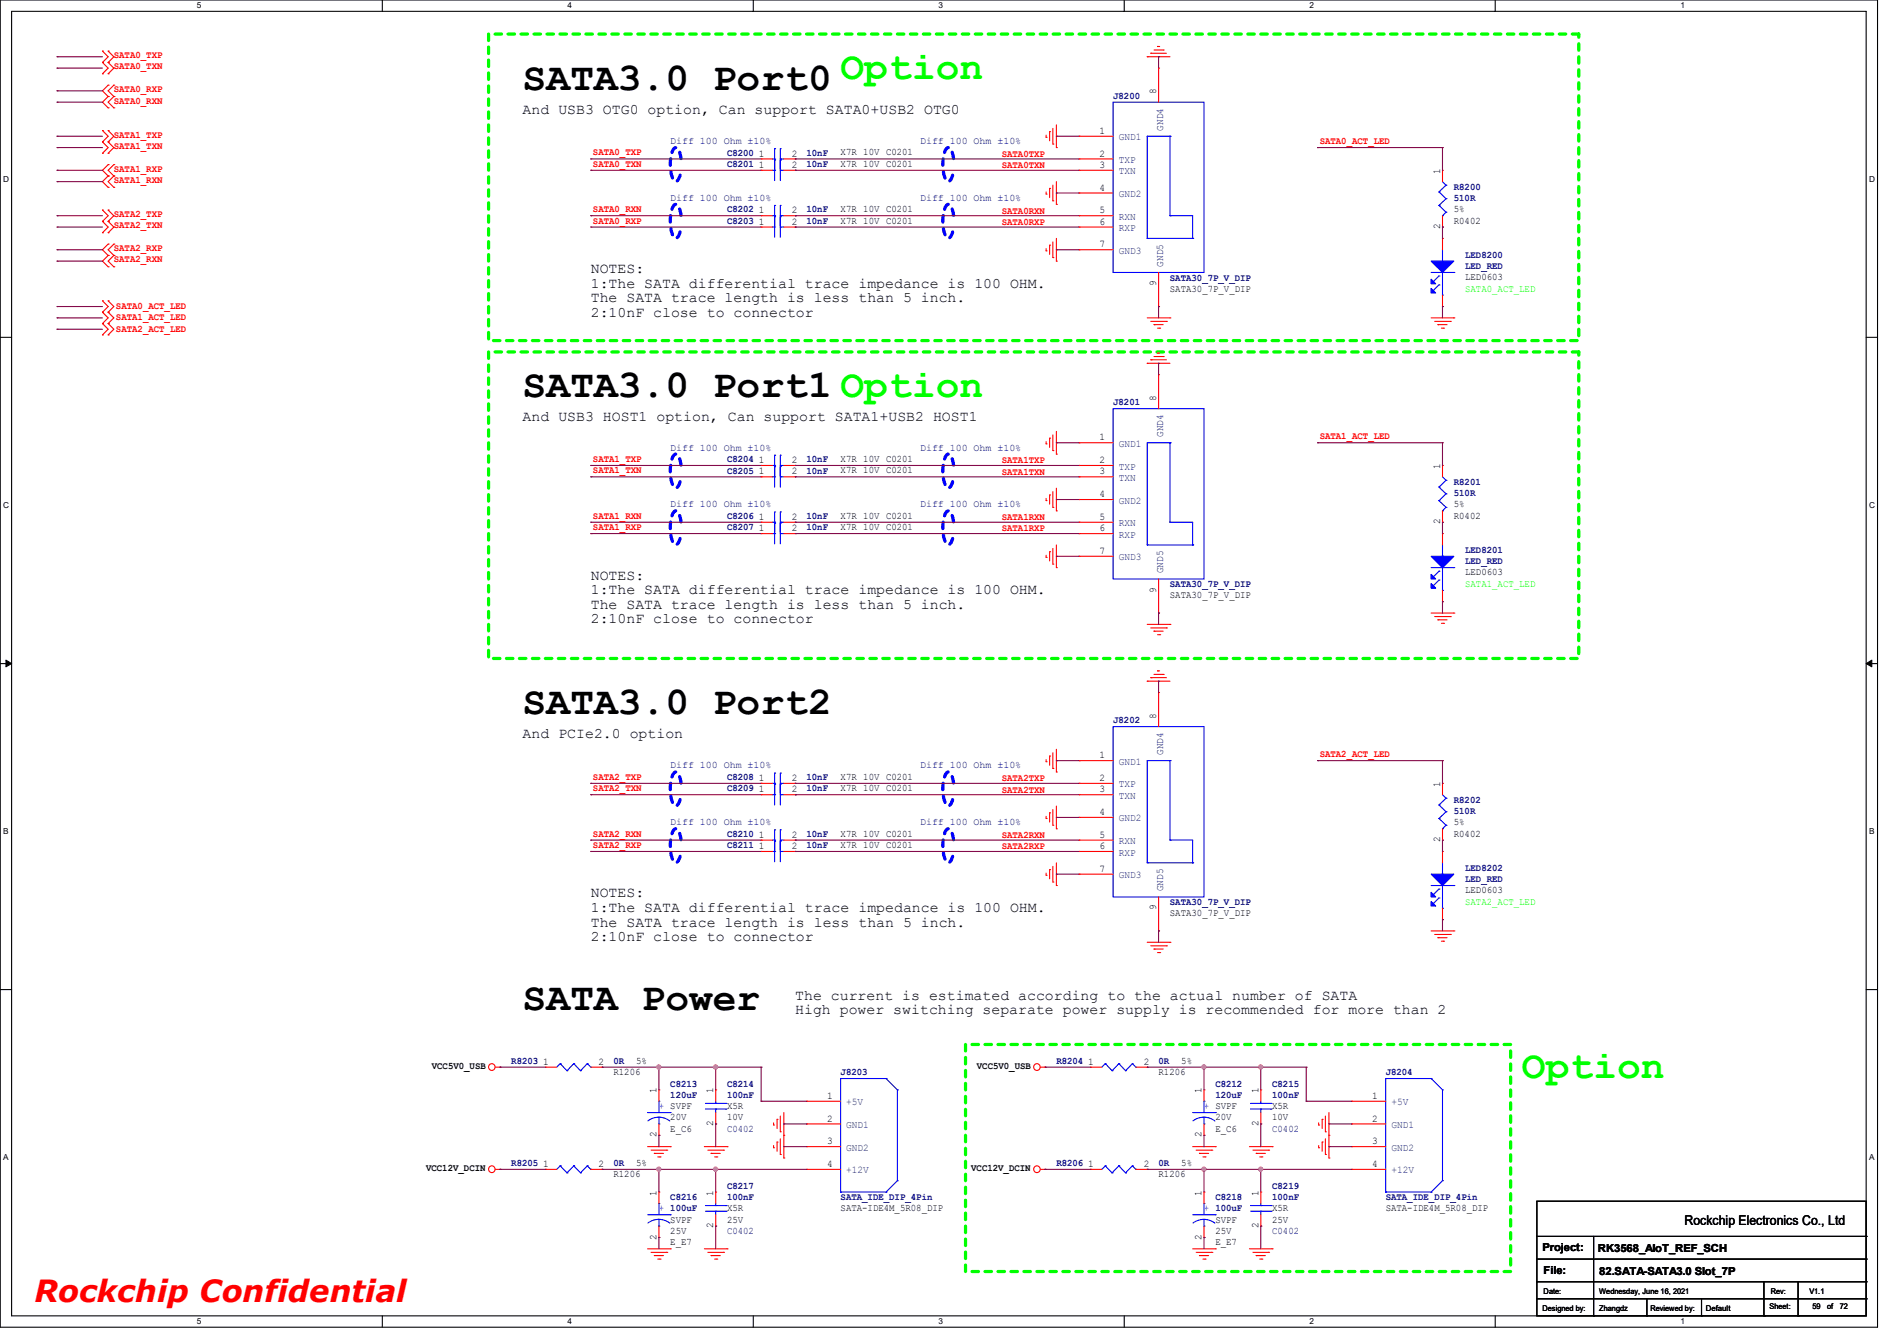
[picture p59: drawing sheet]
<svg xmlns="http://www.w3.org/2000/svg" width="297mm" height="210mm" viewBox="0 0 297 210" stroke-linecap="round" stroke-linejoin="round" font-family="sans-serif">
<defs><g id="words">
<g font-size="6.2">
<text x="81.8" y="14.1">SATA3.0 Port0</text>
<text x="81.8" y="62.1">SATA3.0 Port1 Option</text>
<text x="81.8" y="111.9">SATA3.0 Port2</text>
<text x="81.8" y="158.1">SATA Power</text>
</g>
<g font-size="6.2" fill="#0f0">
<text x="131.6" y="12.3">Option</text>
<text x="238.3" y="168.8">Option</text>
</g>
<text font-size="4.8" fill="#f00" x="5.4" y="204">Rockchip Confidential</text>
<g font-size="2.3">
<text x="81.8" y="17.9">And USB3 OTG0 option, Can support SATA0+USB2 OTG0</text>
<text x="92.5" y="42.8">NOTES:</text>
<text x="92.5" y="45">1:The SATA differential trace impedance is 100 OHM.</text>
<text x="92.5" y="47.3">The SATA trace length is less than 5 inch.</text>
<text x="92.5" y="49.6">2:10nF close to connector</text>
<text x="81.8" y="65.9">And USB3 HOST1 option, Can support SATA1+USB2 HOST1</text>
<text x="92.5" y="90.8">NOTES:</text>
<text x="92.5" y="93">1:The SATA differential trace impedance is 100 OHM.</text>
<text x="92.5" y="95.3">The SATA trace length is less than 5 inch.</text>
<text x="92.5" y="97.6">2:10nF close to connector</text>
<text x="81.8" y="115.7">And PCIe2.0 option</text>
<text x="92.5" y="140.5">NOTES:</text>
<text x="92.5" y="142.8">1:The SATA differential trace impedance is 100 OHM.</text>
<text x="92.5" y="145.1">The SATA trace length is less than 5 inch.</text>
<text x="92.5" y="147.4">2:10nF close to connector</text>
<text x="124.5" y="156.5">The current is estimated according to the actual number of SATA</text>
<text x="124.5" y="158.8">High power switching separate power supply is recommended for more than 2</text>
</g>
<text font-size="2.1" x="263.7" y="191.9">Rockchip Electronics Co., Ltd</text>
<g font-size="1.7">
<text x="241.5" y="196">Project:</text>
<text x="250.2" y="196.1">RK3568_AIoT_REF_SCH</text>
<text x="241.7" y="199.5">File:</text>
<text x="250.4" y="199.7">82.SATA-SATA3.0 Slot_7P</text>
</g>
<g font-size="1.6" fill="#f00">
<text x="17.8" y="9.1">SATA0_TXP</text>
<text x="17.8" y="10.9">SATA0_TXN</text>
<text x="17.8" y="14.4">SATA0_RXP</text>
<text x="17.8" y="16.2">SATA0_RXN</text>
<text x="17.8" y="21.5">SATA1_TXP</text>
<text x="17.8" y="23.3">SATA1_TXN</text>
<text x="206.6" y="22.6">SATA0_ACT_LED</text>
<text x="17.8" y="26.9">SATA1_RXP</text>
<text x="17.8" y="28.7">SATA1_RXN</text>
<text x="92.8" y="24.3">SATA0_TXP</text>
<text x="92.8" y="26.1">SATA0_TXN</text>
<text x="156.8" y="24.6">SATA0TXP</text>
<text x="156.8" y="26.3">SATA0TXN</text>
<text x="17.8" y="34">SATA2_TXP</text>
<text x="17.8" y="35.8">SATA2_TXN</text>
<text x="92.8" y="33.2">SATA0_RXN</text>
<text x="92.8" y="35">SATA0_RXP</text>
<text x="156.8" y="33.4">SATA0RXN</text>
<text x="156.8" y="35.2">SATA0RXP</text>
<text x="17.8" y="39.3">SATA2_RXP</text>
<text x="17.8" y="41.1">SATA2_RXN</text>
<text x="18.2" y="51.9">SATA2_ACT_LED</text>
<text x="18.2" y="50.2">SATA1_ACT_LED</text>
<text x="18.2" y="48.4">SATA0_ACT_LED</text>
<text x="206.6" y="68.8">SATA1_ACT_LED</text>
<text x="92.8" y="72.3">SATA1_TXP</text>
<text x="92.8" y="74.1">SATA1_TXN</text>
<text x="156.8" y="72.6">SATA1TXP</text>
<text x="156.8" y="74.3">SATA1TXN</text>
<text x="92.8" y="81.2">SATA1_RXN</text>
<text x="92.8" y="83">SATA1_RXP</text>
<text x="156.8" y="81.4">SATA1RXN</text>
<text x="156.8" y="83.2">SATA1RXP</text>
<text x="206.6" y="118.6">SATA2_ACT_LED</text>
<text x="92.8" y="122.1">SATA2_TXP</text>
<text x="92.8" y="123.9">SATA2_TXN</text>
<text x="156.8" y="122.3">SATA2TXP</text>
<text x="156.8" y="124.1">SATA2TXN</text>
<text x="92.8" y="131">SATA2_RXN</text>
<text x="156.8" y="131.2">SATA2RXN</text>
<text x="92.8" y="132.8">SATA2_RXP</text>
<text x="156.8" y="133">SATA2RXP</text>
</g>
<g font-size="1.6" fill="#000080">
<text x="174.3" y="15.5">J8200</text>
<text x="104.9" y="22.6">Diff 100 Ohm ±10%</text>
<text x="144.1" y="22.6">Diff 100 Ohm ±10%</text>
<text x="113.8" y="24.4">C8200</text>
<text x="113.8" y="26.2">C8201</text>
<text x="126.3" y="24.4">10nF</text>
<text x="126.3" y="26.2">10nF</text>
<text x="227.6" y="29.7">R8200</text>
<text x="104.9" y="31.5">Diff 100 Ohm ±10%</text>
<text x="113.8" y="33.3">C8202</text>
<text x="113.8" y="35.1">C8203</text>
<text x="126.3" y="33.3">10nF</text>
<text x="126.3" y="35.1">10nF</text>
<text x="144.1" y="31.5">Diff 100 Ohm ±10%</text>
<text x="227.6" y="31.5">510R</text>
<text x="229.4" y="40.4">LED8200</text>
<text x="183.2" y="43.9">SATA30_7P_V_DIP</text>
<text x="229.4" y="42.2">LED_RED</text>
<text x="174.3" y="63.5">J8201</text>
<text x="104.9" y="70.6">Diff 100 Ohm ±10%</text>
<text x="144.1" y="70.6">Diff 100 Ohm ±10%</text>
<text x="113.8" y="72.4">C8204</text>
<text x="113.8" y="74.2">C8205</text>
<text x="126.3" y="72.4">10nF</text>
<text x="126.3" y="74.2">10nF</text>
<text x="227.6" y="75.9">R8201</text>
<text x="227.6" y="77.7">510R</text>
<text x="104.9" y="79.5">Diff 100 Ohm ±10%</text>
<text x="113.8" y="81.3">C8206</text>
<text x="113.8" y="83.1">C8207</text>
<text x="126.3" y="81.3">10nF</text>
<text x="126.3" y="83.1">10nF</text>
<text x="144.1" y="79.5">Diff 100 Ohm ±10%</text>
<text x="229.4" y="86.6">LED8201</text>
<text x="229.4" y="88.4">LED_RED</text>
<text x="183.2" y="91.9">SATA30_7P_V_DIP</text>
<text x="174.3" y="113.3">J8202</text>
<text x="104.9" y="120.4">Diff 100 Ohm ±10%</text>
<text x="113.8" y="122.2">C8208</text>
<text x="113.8" y="123.9">C8209</text>
<text x="126.3" y="122.2">10nF</text>
<text x="126.3" y="123.9">10nF</text>
<text x="144.1" y="120.4">Diff 100 Ohm ±10%</text>
<text x="227.6" y="125.7">R8202</text>
<text x="104.9" y="129.2">Diff 100 Ohm ±10%</text>
<text x="113.8" y="131.1">C8210</text>
<text x="126.3" y="131.1">10nF</text>
<text x="144.1" y="129.2">Diff 100 Ohm ±10%</text>
<text x="227.6" y="127.5">510R</text>
<text x="113.8" y="132.8">C8211</text>
<text x="126.3" y="132.8">10nF</text>
<text x="229.4" y="136.4">LED8202</text>
<text x="183.2" y="141.7">SATA30_7P_V_DIP</text>
<text x="229.4" y="138.2">LED_RED</text>
<text x="80.1" y="166.6">R8203</text>
<text x="96" y="166.6">0R</text>
<text x="165.4" y="166.6">R8204</text>
<text x="181.4" y="166.6">0R</text>
<text x="104.9" y="170.2">C8213</text>
<text x="104.9" y="172">120uF</text>
<text x="113.8" y="170.2">C8214</text>
<text x="113.8" y="172">100nF</text>
<text x="131.6" y="168.4">J8203</text>
<text x="190.3" y="170.2">C8212</text>
<text x="190.3" y="172">120uF</text>
<text x="199.2" y="170.2">C8215</text>
<text x="199.2" y="172">100nF</text>
<text x="217" y="168.4">J8204</text>
<text x="113.8" y="177.2">C0402</text>
<text x="199.2" y="177.2">C0402</text>
<text x="80.1" y="182.6">R8205</text>
<text x="96" y="182.6">0R</text>
<text x="165.4" y="182.6">R8206</text>
<text x="181.4" y="182.6">0R</text>
<text x="104.9" y="188">C8216</text>
<text x="113.8" y="186.2">C8217</text>
<text x="113.8" y="188">100nF</text>
<text x="131.6" y="188">SATA_IDE_DIP_4Pin</text>
<text x="190.3" y="188">C8218</text>
<text x="199.2" y="186.2">C8219</text>
<text x="199.2" y="188">100nF</text>
<text x="217" y="188">SATA_IDE_DIP_4Pin</text>
<text x="113.8" y="193.2">C0402</text>
<text x="199.2" y="193.2">C0402</text>
</g>
<g font-size="1.6">
<text x="181" y="14.8" transform="rotate(-90 181 14.8)">8</text>
<text x="172.2" y="21">1</text>
<text x="118.8" y="24.5">1</text>
<text x="118.8" y="26.3">1</text>
<text x="124" y="24.5">2</text>
<text x="124" y="26.3">2</text>
<text x="131.6" y="24.3">X7R 10V C0201</text>
<text x="131.6" y="26.1">X7R 10V C0201</text>
<text x="172.2" y="24.5">2</text>
<text x="172.2" y="26.3">3</text>
<text x="172.2" y="29.8">4</text>
<text x="225.5" y="27.2" transform="rotate(-90 225.5 27.2)">1</text>
<text x="118.8" y="33.4">1</text>
<text x="118.8" y="35.2">1</text>
<text x="124" y="33.4">2</text>
<text x="124" y="35.2">2</text>
<text x="131.6" y="33.2">X7R 10V C0201</text>
<text x="131.6" y="35">X7R 10V C0201</text>
<text x="172.2" y="33.4">5</text>
<text x="172.2" y="35.2">6</text>
<text x="225.5" y="35.9" transform="rotate(-90 225.5 35.9)">2</text>
<text x="227.6" y="35">R0402</text>
<text x="227.6" y="33.2">5%</text>
<text x="172.2" y="38.7">7</text>
<text x="181" y="44.8" transform="rotate(-90 181 44.8)">9</text>
<text x="183.2" y="45.7">SATA30_7P_V_DIP</text>
<text x="229.4" y="43.9">LED0603</text>
<text x="181" y="62.8" transform="rotate(-90 181 62.8)">8</text>
<text x="172.2" y="69">1</text>
<text x="118.8" y="72.5">1</text>
<text x="118.8" y="74.3">1</text>
<text x="124" y="72.5">2</text>
<text x="124" y="74.3">2</text>
<text x="131.6" y="72.3">X7R 10V C0201</text>
<text x="131.6" y="74.1">X7R 10V C0201</text>
<text x="172.2" y="72.5">2</text>
<text x="172.2" y="74.3">3</text>
<text x="172.2" y="77.9">4</text>
<text x="225.5" y="73.4" transform="rotate(-90 225.5 73.4)">1</text>
<text x="118.8" y="81.4">1</text>
<text x="118.8" y="83.2">1</text>
<text x="124" y="81.4">2</text>
<text x="124" y="83.2">2</text>
<text x="131.6" y="81.2">X7R 10V C0201</text>
<text x="131.6" y="83">X7R 10V C0201</text>
<text x="172.2" y="81.4">5</text>
<text x="172.2" y="83.2">6</text>
<text x="225.5" y="82.1" transform="rotate(-90 225.5 82.1)">2</text>
<text x="227.6" y="81.2">R0402</text>
<text x="227.6" y="79.5">5%</text>
<text x="172.2" y="86.7">7</text>
<text x="181" y="92.8" transform="rotate(-90 181 92.8)">9</text>
<text x="183.2" y="93.7">SATA30_7P_V_DIP</text>
<text x="229.4" y="90.1">LED0603</text>
<text x="181" y="112.6" transform="rotate(-90 181 112.6)">8</text>
<text x="172.2" y="118.7">1</text>
<text x="118.8" y="122.3">1</text>
<text x="118.8" y="124.1">1</text>
<text x="124" y="122.3">2</text>
<text x="124" y="124.1">2</text>
<text x="131.6" y="122.1">X7R 10V C0201</text>
<text x="131.6" y="123.9">X7R 10V C0201</text>
<text x="172.2" y="122.3">2</text>
<text x="172.2" y="124.1">3</text>
<text x="225.5" y="123.2" transform="rotate(-90 225.5 123.2)">1</text>
<text x="118.8" y="131.2">1</text>
<text x="124" y="131.2">2</text>
<text x="131.6" y="131">X7R 10V C0201</text>
<text x="172.2" y="127.6">4</text>
<text x="172.2" y="131.2">5</text>
<text x="225.5" y="131.9" transform="rotate(-90 225.5 131.9)">2</text>
<text x="227.6" y="131">R0402</text>
<text x="227.6" y="129.2">5%</text>
<text x="118.8" y="133">1</text>
<text x="124" y="133">2</text>
<text x="131.6" y="132.8">X7R 10V C0201</text>
<text x="172.2" y="133">6</text>
<text x="172.2" y="136.5">7</text>
<text x="181" y="142.6" transform="rotate(-90 181 142.6)">9</text>
<text x="183.2" y="143.5">SATA30_7P_V_DIP</text>
<text x="229.4" y="139.9">LED0603</text>
<text x="67.6" y="167.3">VCC5V0_USB</text>
<text x="85" y="166.8">1</text>
<text x="93.7" y="166.8">2</text>
<text x="99.6" y="166.6">5%</text>
<text x="152.9" y="167.3">VCC5V0_USB</text>
<text x="170.4" y="166.8">1</text>
<text x="179.1" y="166.8">2</text>
<text x="184.9" y="166.6">5%</text>
<text x="96.1" y="168.4">R1206</text>
<text x="102.8" y="171.2" transform="rotate(-90 102.8 171.2)">1</text>
<text x="111.7" y="171.2" transform="rotate(-90 111.7 171.2)">1</text>
<text x="113.8" y="173.7">X5R</text>
<text x="129.5" y="172.1">1</text>
<text x="181.4" y="168.4">R1206</text>
<text x="188.1" y="171.2" transform="rotate(-90 188.1 171.2)">1</text>
<text x="197" y="171.2" transform="rotate(-90 197 171.2)">1</text>
<text x="199.2" y="173.7">X5R</text>
<text x="214.8" y="172.1">1</text>
<text x="102.8" y="178.1" transform="rotate(-90 102.8 178.1)">2</text>
<text x="104.9" y="177.2">E_C6</text>
<text x="104.9" y="175.5">20V</text>
<text x="111.7" y="176.4" transform="rotate(-90 111.7 176.4)">2</text>
<text x="113.8" y="175.5">10V</text>
<text x="129.5" y="175.6">2</text>
<text x="129.5" y="179.2">3</text>
<text x="188.1" y="178.1" transform="rotate(-90 188.1 178.1)">2</text>
<text x="190.3" y="177.2">E_C6</text>
<text x="190.3" y="175.5">20V</text>
<text x="197" y="176.4" transform="rotate(-90 197 176.4)">2</text>
<text x="199.2" y="175.5">10V</text>
<text x="214.8" y="175.6">2</text>
<text x="214.8" y="179.2">3</text>
<text x="66.7" y="183.3">VCC12V_DCIN</text>
<text x="85" y="182.8">1</text>
<text x="93.7" y="182.8">2</text>
<text x="96.1" y="184.4">R1206</text>
<text x="99.6" y="182.6">5%</text>
<text x="129.5" y="182.8">4</text>
<text x="152.1" y="183.3">VCC12V_DCIN</text>
<text x="170.4" y="182.8">1</text>
<text x="179.1" y="182.8">2</text>
<text x="181.4" y="184.4">R1206</text>
<text x="184.9" y="182.6">5%</text>
<text x="214.8" y="182.8">4</text>
<text x="102.8" y="187.2" transform="rotate(-90 102.8 187.2)">1</text>
<text x="104.9" y="191.5">SVPF</text>
<text x="111.7" y="187.2" transform="rotate(-90 111.7 187.2)">1</text>
<text x="113.8" y="189.7">X5R</text>
<text x="113.8" y="191.5">25V</text>
<text x="131.6" y="189.7">SATA-IDE4M_5R08_DIP</text>
<text x="188.1" y="187.2" transform="rotate(-90 188.1 187.2)">1</text>
<text x="190.3" y="191.5">SVPF</text>
<text x="197" y="187.2" transform="rotate(-90 197 187.2)">1</text>
<text x="199.2" y="189.7">X5R</text>
<text x="199.2" y="191.5">25V</text>
<text x="217" y="189.7">SATA-IDE4M_5R08_DIP</text>
<text x="102.8" y="194.1" transform="rotate(-90 102.8 194.1)">2</text>
<text x="104.9" y="195">E_E7</text>
<text x="104.9" y="193.2">25V</text>
<text x="111.7" y="192.4" transform="rotate(-90 111.7 192.4)">2</text>
<text x="188.1" y="194.1" transform="rotate(-90 188.1 194.1)">2</text>
<text x="190.3" y="195">E_E7</text>
<text x="190.3" y="193.2">25V</text>
<text x="197" y="192.4" transform="rotate(-90 197 192.4)">2</text>
</g>
<g font-size="1.6" fill="#004080">
<text x="175.2" y="22">GND1</text>
<text x="182.1" y="20.4" transform="rotate(-90 182.1 20.4)">GND4</text>
<text x="175.2" y="25.5">TXP</text>
<text x="175.2" y="27.3">TXN</text>
<text x="175.2" y="30.9">GND2</text>
<text x="175.2" y="34.4">RXN</text>
<text x="175.2" y="36.2">RXP</text>
<text x="175.2" y="39.8">GND3</text>
<text x="182.1" y="41.8" transform="rotate(-90 182.1 41.8)">GND5</text>
<text x="175.2" y="70">GND1</text>
<text x="182.1" y="68.5" transform="rotate(-90 182.1 68.5)">GND4</text>
<text x="175.2" y="73.5">TXP</text>
<text x="175.2" y="75.3">TXN</text>
<text x="175.2" y="78.9">GND2</text>
<text x="175.2" y="82.4">RXN</text>
<text x="175.2" y="84.2">RXP</text>
<text x="175.2" y="87.8">GND3</text>
<text x="182.1" y="89.8" transform="rotate(-90 182.1 89.8)">GND5</text>
<text x="175.2" y="119.8">GND1</text>
<text x="182.1" y="118.2" transform="rotate(-90 182.1 118.2)">GND4</text>
<text x="175.2" y="123.3">TXP</text>
<text x="175.2" y="125.1">TXN</text>
<text x="175.2" y="128.7">GND2</text>
<text x="175.2" y="132.2">RXN</text>
<text x="175.2" y="134">RXP</text>
<text x="175.2" y="137.5">GND3</text>
<text x="182.1" y="139.6" transform="rotate(-90 182.1 139.6)">GND5</text>
<text x="132.5" y="173.1">+5V</text>
<text x="217.8" y="173.1">+5V</text>
<text x="132.5" y="176.7">GND1</text>
<text x="217.8" y="176.7">GND1</text>
<text x="132.5" y="180.2">GND2</text>
<text x="132.5" y="183.8">+12V</text>
<text x="217.8" y="180.2">GND2</text>
<text x="217.8" y="183.8">+12V</text>
</g>
<g font-size="1.6" fill="#0f0">
<text x="229.4" y="45.7">SATA0_ACT_LED</text>
<text x="229.4" y="91.9">SATA1_ACT_LED</text>
<text x="229.4" y="141.7">SATA2_ACT_LED</text>
</g>
<g font-size="1.6" fill="#00f">
<text x="103.2" y="173.7">+ SVPF</text>
<text x="188.5" y="173.7">+ SVPF</text>
<text x="103.2" y="189.7">+ 100uF</text>
<text x="188.5" y="189.7">+ 100uF</text>
</g>
<g font-size="1.3">
<text x="30.8" y="1.3">5</text>
<text x="88.9" y="1.3">4</text>
<text x="146.9" y="1.3">3</text>
<text x="205" y="1.3">2</text>
<text x="263.1" y="1.3">1</text>
<text x=".5" y="28.4">D</text>
<text x="292.7" y="28.4">D</text>
<text x=".5" y="79.5">C</text>
<text x="292.7" y="79.5">C</text>
<text x=".5" y="130.6">B</text>
<text x="292.7" y="130.6">B</text>
<text x=".5" y="181.7">A</text>
<text x="292.7" y="181.7">A</text>
<text x="30.8" y="207.4">5</text>
<text x="88.9" y="207.4">4</text>
<text x="146.9" y="207.4">3</text>
<text x="205" y="207.4">2</text>
<text x="263.1" y="207.4">1</text>
</g>
<g font-size="1.2">
<text x="241.7" y="202.6">Date:</text>
<text x="250.4" y="202.6">Wednesday, June 16, 2021</text>
<text x="277.2" y="202.6">Rev:</text>
<text x="283.3" y="202.6">V1.1</text>
<text x="241.5" y="205.3">Designed by:</text>
<text x="250.4" y="205.3">Zhangdz</text>
<text x="258.4" y="205.3">Reviewed by:</text>
<text x="267.1" y="205.3">Default</text>
<text x="277.1" y="205.1">Sheet:</text>
<text x="283.8" y="205.1">59</text>
<text x="286.1" y="205.1">of</text>
<text x="288.1" y="205.1">72</text>
</g>
</g></defs>
<path d="M0 0h294v207.9h-294zM1.8 1.8h290.4v204.3h-290.4z" fill="none" stroke="#000" stroke-width=".17"/>
<g fill="#fff">
<path d="M30.8 .2h.7v1.4h-.7z"/>
<path d="M30.8 206.2h.7v1.4h-.7z"/>
</g>
<path d="M59.9 0v1.8M59.9 206.1v1.8" fill="none" stroke="#000" stroke-width=".17"/>
<g fill="#fff">
<path d="M88.9 .2h.6v1.4h-.6z"/>
<path d="M88.9 206.2h.6v1.4h-.6z"/>
</g>
<path d="M117.9 0v1.8M117.9 206.1v1.8" fill="none" stroke="#000" stroke-width=".17"/>
<g fill="#fff">
<path d="M146.9 .2h.7v1.4h-.7z"/>
<path d="M146.9 206.2h.7v1.4h-.7z"/>
</g>
<path d="M176 0v1.8M176 206.1v1.8" fill="none" stroke="#000" stroke-width=".17"/>
<g fill="#fff">
<path d="M205 .2h.7v1.4h-.7z"/>
<path d="M205 206.2h.7v1.4h-.7z"/>
</g>
<path d="M234.1 0v1.8M234.1 206.1v1.8" fill="none" stroke="#000" stroke-width=".17"/>
<g fill="#fff">
<path d="M263.1 .2h.7v1.4h-.7z"/>
<path d="M263.1 206.2h.7v1.4h-.7z"/>
<path d="M.5 27.3h.9v1.4h-.9z"/>
<path d="M292.7 27.3h.8v1.4h-.8z"/>
<path d="M.5 78.4h.9v1.4h-.9z"/>
<path d="M292.7 78.4h.8v1.4h-.8z"/>
</g>
<path d="M0 52.8h1.8M292.2 52.8h1.8" fill="none" stroke="#000" stroke-width=".17"/>
<g fill="#fff">
<path d="M.5 129.5h.8v1.4h-.8z"/>
<path d="M292.7 129.5h.8v1.4h-.8z"/>
</g>
<path d="M0 103.9h1.8M292.2 103.9h1.8" fill="none" stroke="#000" stroke-width=".17"/>
<path d="M.9 103.4l.9 .5-.9 .5zM292.2 103.9l.9-.5v1z" fill="#000" stroke="#000" stroke-width=".16"/>
<g fill="#fff">
<path d="M.5 180.5h.8v1.4h-.8z"/>
<path d="M292.7 180.5h.8v1.4h-.8z"/>
</g>
<g fill="none" stroke="#000" stroke-width=".17">
<path d="M0 155h1.8M292.2 155h1.8M240.6 188.1h51.6v18h-51.6zM240.6 193.6h51.6M240.6 197.2h51.6M249.5 193.6v12.5M292.2 193.6h.1M292.2 197.2h.1M240.6 200.7h51.6M240.6 203.4h51.6M249.5 206.1h.1M257.9 206.1h.1"/>
<path d="M257.9 203.4v2.7M266.4 206.1h.1M266.4 203.4v2.7M276.2 206.1h.1M276.2 200.7v5.4M281.5 206.1h.1M281.5 200.7v5.4M292.2 200.7h.1M292.2 203.4h.1"/>
</g>
<path d="M106.6 24.8a2.02 2.02 0 0 0-.8-1.7 1.41 1.41 0 0 0-.7 1.3 5.6 5.6 0 0 0 .5 3.9l.2 .1a1.41 1.41 0 0 0 .8-1.3l.1-.7M106.6 33.7a2.02 2.02 0 0 0-.8-1.7 1.41 1.41 0 0 0-.7 1.3 5.6 5.6 0 0 0 .5 3.9l.2 .1a1.41 1.41 0 0 0 .8-1.3l.1-.7M149.3 24.8a2.02 2.02 0 0 0-.8-1.7 1.41 1.41 0 0 0-.8 1.3 5.6 5.6 0 0 0 .6 3.9l.2 .1a1.41 1.41 0 0 0 .7-1.3l.1-.7M149.3 33.7a2.02 2.02 0 0 0-.8-1.7 1.41 1.41 0 0 0-.8 1.3 5.6 5.6 0 0 0 .6 3.9l.2 .1a1.41 1.41 0 0 0 .7-1.3l.1-.7M106.6 72.8a2.02 2.02 0 0 0-.8-1.7 1.41 1.41 0 0 0-.7 1.3 5.6 5.6 0 0 0 .5 3.9l.2 .1a1.41 1.41 0 0 0 .8-1.3l.1-.7M149.3 72.8a2.02 2.02 0 0 0-.8-1.7 1.41 1.41 0 0 0-.8 1.3 5.6 5.6 0 0 0 .6 3.9l.2 .1a1.41 1.41 0 0 0 .7-1.3l.1-.7M106.6 81.7a2.02 2.02 0 0 0-.8-1.7 1.41 1.41 0 0 0-.7 1.3 5.6 5.6 0 0 0 .5 3.9l.2 .1a1.41 1.41 0 0 0 .8-1.3l.1-.7M149.3 81.7a2.02 2.02 0 0 0-.8-1.7 1.41 1.41 0 0 0-.8 1.3 5.6 5.6 0 0 0 .6 3.9l.2 .1a1.41 1.41 0 0 0 .7-1.3l.1-.7M106.6 122.6a2.02 2.02 0 0 0-.8-1.7 1.41 1.41 0 0 0-.7 1.3 5.6 5.6 0 0 0 .5 3.9l.2 .1a1.41 1.41 0 0 0 .8-1.3l.1-.7M106.6 131.5a2.02 2.02 0 0 0-.8-1.7 1.41 1.41 0 0 0-.7 1.3 5.6 5.6 0 0 0 .5 3.9l.2 .1a1.41 1.41 0 0 0 .8-1.3l.1-.7M149.3 122.6a2.02 2.02 0 0 0-.8-1.7 1.41 1.41 0 0 0-.8 1.3 5.6 5.6 0 0 0 .6 3.9l.2 .1a1.41 1.41 0 0 0 .7-1.3l.1-.7M149.3 131.5a2.02 2.02 0 0 0-.8-1.7 1.41 1.41 0 0 0-.8 1.3 5.6 5.6 0 0 0 .6 3.9l.2 .1a1.41 1.41 0 0 0 .7-1.3l.1-.7" fill="none" stroke="#00f" stroke-width=".51" stroke-dasharray="1 1"/>
<path d="M76.5 5.3h170.7v48h-170.7zM76.5 55.1h170.7v48h-170.7zM151.2 163.6h85.3v35.5h-85.3z" fill="none" stroke="#0f0" stroke-width=".51" stroke-dasharray="1 1"/>
<g fill="none" stroke="#f00" stroke-width=".17">
<path d="M16 9.8h.1M16 8h.1M16 11.6h.1M16 8l.9 .9-.9 .9M16 9.8l.9 .9-.9 .9M16.9 9.8h.1M16.9 8h.1M16.9 11.6h.1M16.9 13.3h.1M16.9 15.1h.1M16.9 16.9h.1M16.9 8l.9 .9-.9 .9"/>
<path d="M16.9 9.8l.9 .9-.9 .9M16.9 13.3l-.9 .9 .9 .9M16.9 15.1l-.9 .9 .9 .9M17.8 15.1h.1M17.8 13.3h.1M17.8 16.9h.1M17.8 13.3l-.9 .9 .9 .9M17.8 15.1l-.9 .9 .9 .9M165.4 19.6v3.5M179.6 8.9h.1M179.6 8.9h3.6M180.2 8.3h.1"/>
<path d="M180.2 8.3h2.4M180.7 7.8h1.4M181.2 7.3h.1M181.2 7.3h.4M181.4 10.7h.1M181.4 10.7v5.3M182.1 7.8h.1M16 34.7h.1M16 32.9h.1M16 36.4h.1M16 22.2h.1M16 20.4h.1"/>
<path d="M16 24h.1M16 32.9l.9 .9-.9 .9M16 34.7l.9 .9-.9 .8M16 20.4l.9 .9-.9 .9M16 22.2l.9 .9-.9 .9M16.9 34.7h.1M16.9 32.9h.1M16.9 36.4h.1M16.9 38.2h.1M16.9 22.2h.1M16.9 20.4h.1M16.9 24h.1"/>
<path d="M16.9 25.8h.1M16.9 27.6h.1M16.9 29.3h.1M16.9 32.9l.9 .9-.9 .9M16.9 34.7l.9 .9-.9 .8M16.9 38.2l-.9 .9 .9 .9M16.9 20.4l.9 .9-.9 .9M16.9 22.2l.9 .9-.9 .9M16.9 25.8l-.9 .9 .9 .9M16.9 27.6l-.9 .8 .9 .9M17.8 38.2h.1M17.8 27.6h.1"/>
<path d="M17.8 25.8h.1M17.8 29.3h.1M17.8 38.2l-.9 .9 .9 .9M17.8 25.8l-.9 .9 .9 .9M17.8 27.6l-.9 .8 .9 .9M119.2 24.9h.1M119.2 26.7h.1M119.2 33.8h.1M119.2 35.6h.1M119.2 24.9h1.7M119.2 26.7h1.7M119.2 33.8h1.7"/>
<path d="M119.2 35.6h1.7M122.7 24.9h1.8M122.7 26.7h1.8M122.7 33.8h1.8M122.7 35.6h1.8M124.5 24.9h.1M124.5 26.7h.1M124.5 33.8h.1M124.5 35.6h.1M163.8 21.5h.1M163.8 30.4h.1M163.8 39.3h.1"/>
<path d="M163.8 21.2v.3M163.8 30.1v.3M163.8 38.9v.4M164.3 20.6h.1M164.3 29.5h.1M164.3 38.4h.1M164.3 20.6v1.5M164.3 29.5v1.4M164.3 38.4v1.4M164.8 22.6h.1M164.8 31.5h.1M164.8 20.1v2.5"/>
<path d="M164.8 29v2.5M164.8 37.9v2.4M165.4 23.1h.1M165.4 32h.1M165.4 28.4v3.6M165.4 37.3v3.6M169 21.3h.1M169 24.9h.1M169 26.7h.1M169 30.2h.1M169 33.8h.1M169 35.6h.1"/>
<path d="M169 39.1h.1M169 21.3h5.3M169 24.9h5.3M169 26.7h5.3M169 30.2h5.3M169 33.8h5.3M169 35.6h5.3M169 39.1h5.3M225.8 37.3h.1M225.8 26.7h.1M225.8 35.6h.1M225.8 26.7v1.7"/>
<path d="M225.8 33.8v1.8M225.8 37.3v1.8M16 52.5h.1M16 50.7h.1M16 48.9h.1M16 47.1h.1M16 50.7l.9 .9-.9 .9M16 48.9l.9 .9-.9 .9M16 47.1l.9 .9-.9 .9M16.9 52.5h.1M16.9 50.7h.1M16.9 40h.1"/>
<path d="M16.9 41.8h.1M16.9 48.9h.1M16.9 47.1h.1M16.9 50.7l.9 .9-.9 .9M16.9 40l-.9 .9 .9 .9M16.9 48.9l.9 .9-.9 .9M16.9 47.1l.9 .9-.9 .9M17.8 40h.1M17.8 41.8h.1M17.8 40l-.9 .9 .9 .9M164.8 40.3h.1M165.4 40.9h.1"/>
<path d="M179.6 56.9h.1M179.6 49.8h3.6M179.6 56.9h3.6M180.2 56.3h.1M180.2 50.3h2.4M180.2 56.3h2.4M180.7 50.8h.1M180.7 50.8h1.4M180.7 55.8h1.4M181.2 55.3h.1M181.2 51.4h.4M181.2 55.3h.4"/>
<path d="M181.4 48h.1M181.4 58.7h.1M181.4 42.7v5.3M181.4 58.7v5.3M181.6 51.4h.1M182.1 55.8h.1M182.6 50.3h.1M183.2 49.8h.1M224.1 49.8h3.5M224.6 50.3h2.5M225.1 50.8h.1M225.1 50.8h1.5"/>
<path d="M225.7 51.4h.3M225.8 48h.1M225.8 46.2v1.8M226 51.4h.1M227.1 50.3h.1M227.6 49.8h.1M119.2 72.9h.1M119.2 74.7h.1M119.2 72.9h1.7M119.2 74.7h1.7M122.7 72.9h1.8M122.7 74.7h1.8"/>
<path d="M124.5 72.9h.1M124.5 74.7h.1M163.8 69.5h.1M163.8 78.4h.1M163.8 69.2v.3M163.8 78.1v.3M164.3 68.6h.1M164.3 77.5h.1M164.3 68.6v1.5M164.3 77.5v1.5M164.8 70.6h.1M164.8 79.5h.1"/>
<path d="M164.8 68.1v2.5M164.8 77v2.5M165.4 71.1h.1M165.4 67.6v3.5M165.4 76.5v3.5M169 69.3h.1M169 72.9h.1M169 74.7h.1M169 78.2h.1M169 72.9h5.3M169 74.7h5.3M169 69.3h5.3"/>
<path d="M169 78.2h5.3M225.8 72.9h.1M225.8 72.9v1.8M119.2 81.8h.1M119.2 83.6h.1M119.2 81.8h1.7M119.2 83.6h1.7M122.7 81.8h1.8M122.7 83.6h1.8M124.5 81.8h.1M124.5 83.6h.1M163.8 87.3h.1"/>
<path d="M163.8 87v.3M164.3 86.4h.1M164.3 86.4v1.4M164.8 88.3h.1M164.8 85.9v2.4M165.4 80h.1M165.4 88.9h.1M165.4 85.3v3.6M169 81.8h.1M169 83.6h.1M169 87.1h.1M169 81.8h5.3"/>
<path d="M169 83.6h5.3M169 87.1h5.3M179.6 97.8h3.6M180.2 98.3h2.4M180.7 98.8h.1M180.7 98.8h1.4M181.2 99.4h.4M181.4 96h.1M181.4 90.7v5.3M181.6 99.4h.1M182.6 98.3h.1M183.2 97.8h.1"/>
<path d="M224.1 96h3.5M224.6 96.6h2.5M225.1 97.1h.1M225.1 97.1h1.5M225.7 97.6h.3M225.8 81.8h.1M225.8 83.6h.1M225.8 94.2h.1M225.8 80v1.8M225.8 83.6v1.7M225.8 92.5v1.7M226 97.6h.1"/>
<path d="M227.1 96.6h.1M227.6 96h.1M163.8 119.3h.1M163.8 119v.3M164.3 118.4h.1M164.3 118.4v1.4M164.8 117.9v2.5M165.4 117.3v3.6M169 119.1h.1M169 119.1h5.3M179.6 106.7h.1M179.6 106.7h3.6"/>
<path d="M180.2 106.1h.1M180.2 106.1h2.4M180.7 105.6h1.4M181.2 105.1h.1M181.2 105.1h.4M181.4 108.5h.1M181.4 108.5v5.3M182.1 105.6h.1M119.2 122.7h.1M119.2 124.5h.1M119.2 131.6h.1M119.2 133.3h.1"/>
<path d="M119.2 122.7h1.7M119.2 124.5h1.7M119.2 131.6h1.7M119.2 133.3h1.7M122.7 122.7h1.8M122.7 124.5h1.8M122.7 131.6h1.8M122.7 133.3h1.8M124.5 122.7h.1M124.5 124.5h.1M124.5 131.6h.1M124.5 133.3h.1"/>
<path d="M163.8 128.2h.1M163.8 137.1h.1M163.8 127.8v.4M163.8 136.7v.4M164.3 127.3h.1M164.3 136.2h.1M164.3 127.3v1.4M164.3 136.2v1.4M164.8 120.4h.1M164.8 129.2h.1M164.8 138.1h.1M164.8 126.8v2.4"/>
<path d="M164.8 135.7v2.4M165.4 120.9h.1M165.4 129.8h.1M165.4 138.7h.1M165.4 126.2v3.6M165.4 135.1v3.6M169 122.7h.1M169 124.5h.1M169 128h.1M169 131.6h.1M169 133.3h.1M169 136.9h.1"/>
<path d="M169 122.7h5.3M169 124.5h5.3M169 128h5.3M169 131.6h5.3M169 133.3h5.3M169 136.9h5.3M225.8 133.3h.1M225.8 122.7h.1M225.8 131.6h.1M225.8 122.7v1.8M225.8 129.8v1.8M225.8 133.3v1.8"/>
<path d="M179.6 147.6h3.6M180.2 148.1h2.4M180.7 148.6h.1M180.7 148.6h1.4M181.2 149.2h.4M181.4 145.8h.1M181.4 140.5v5.3M181.6 149.2h.1M182.6 148.1h.1M183.2 147.6h.1M224.1 145.8h3.5M224.6 146.3h2.5"/>
<path d="M225.1 146.9h.1M225.1 146.9h1.5M225.7 147.4h.3M225.8 144h.1M225.8 142.2v1.8M226 147.4h.1M227.1 146.3h.1M227.6 145.8h.1M77.6 167.1h.7M78.3 167.1h.1M85.4 167.1h.1M85.4 167.1h1.8"/>
<path d="M92.5 167.1h1.8M94.3 167.1h.1M101.4 179.6h3.5M103.2 170.7h.1M103.2 177.8h.1M103.2 170.7v1.8M103.2 176v1.8M104.9 179.6h.1M110.3 179.6h3.5M112.1 170.7h.1M112.1 176h.1M112.1 170.7v1.8"/>
<path d="M112.1 174.2v1.8M113.8 179.6h.1M121.1 179.7h.1M121.1 176.2h.1M121.1 175.9v.3M121.1 179.4v.3M121.7 178.9h.1M121.7 175.3h.1M121.7 175.3v1.4M121.7 178.9v1.4M122.2 177.2h.1M122.2 174.8v2.4"/>
<path d="M122.2 178.4v2.4M122.7 177.8h.1M122.7 174.2v7.2M126.3 172.5h.1M126.3 176h.1M126.3 179.6h.1M126.3 179.6h5.3M126.3 172.5h5.3M126.3 176h5.3M162.9 167.1h.7M163.6 167.1h.1M170.7 167.1h.1"/>
<path d="M170.7 167.1h1.8M177.8 167.1h1.8M179.6 167.1h.1M186.7 179.6h3.6M188.5 170.7h.1M188.5 177.8h.1M188.5 170.7v1.8M188.5 176v1.8M190.3 179.6h.1M195.6 179.6h3.6M197.4 170.7h.1M197.4 176h.1"/>
<path d="M197.4 170.7v1.8M197.4 174.2v1.8M199.2 179.6h.1M206.5 179.7h.1M206.5 176.2h.1M206.5 175.9v.3M206.5 179.4v.3M207 178.9h.1M207 175.3h.1M207 175.3v1.4M207 178.9v1.4M207.5 177.2h.1"/>
<path d="M207.5 174.8v2.4M207.5 178.4v2.4M208.1 177.8h.1M208.1 174.2v7.2M211.6 172.5h.1M211.6 176h.1M211.6 179.6h.1M211.6 179.6h5.4M211.6 172.5h5.4M211.6 176h5.4M77.6 183.1h.7M78.3 183.1h.1"/>
<path d="M85.4 183.1h.1M85.4 183.1h1.8M92.5 183.1h1.8M94.3 183.1h.1M101.4 195.6h3.5M101.9 196.1h2.5M101.9 180.1h2.5M102.4 196.6h.1M102.4 180.6h.1M102.4 196.6h1.5M102.4 180.6h1.5M103 197.2h.3"/>
<path d="M103 181.2h.3M103.2 186.7h.1M103.2 193.8h.1M103.2 186.7v1.8M103.2 192v1.8M103.3 197.2h.1M103.3 181.2h.1M104.4 196.1h.1M104.4 180.1h.1M104.9 195.6h.1M110.3 195.6h3.5M110.8 196.1h2.5"/>
<path d="M110.8 180.1h2.5M111.3 180.6h.1M111.3 196.6h.1M111.3 196.6h1.5M111.3 180.6h1.5M111.9 197.2h.3M111.9 181.2h.3M112.1 186.7h.1M112.1 192h.1M112.1 186.7v1.8M112.1 190.2v1.8M112.2 181.2h.1"/>
<path d="M112.2 197.2h.1M113.3 180.1h.1M113.3 196.1h.1M113.8 195.6h.1M122.2 180.8h.1M122.7 181.4h.1M126.3 183.1h.1M126.3 183.1h5.3M162.9 183.1h.7M163.6 183.1h.1M170.7 183.1h.1M170.7 183.1h1.8"/>
<path d="M177.8 183.1h1.8M179.6 183.1h.1M186.7 195.6h3.6M187.3 196.1h2.4M187.3 180.1h2.4M187.8 196.6h.1M187.8 180.6h.1M187.8 196.6h1.4M187.8 180.6h1.4M188.3 197.2h.4M188.3 181.2h.4M188.5 186.7h.1"/>
<path d="M188.5 193.8h.1M188.5 186.7v1.8M188.5 192v1.8M188.7 197.2h.1M188.7 181.2h.1M189.7 196.1h.1M189.7 180.1h.1M190.3 195.6h.1M195.6 195.6h3.6M196.2 196.1h2.4M196.2 180.1h2.4M196.7 180.6h.1"/>
<path d="M196.7 196.6h.1M196.7 196.6h1.4M196.7 180.6h1.4M197.2 197.2h.4M197.2 181.2h.4M197.4 186.7h.1M197.4 192h.1M197.4 186.7v1.8M197.4 190.2v1.8M197.6 181.2h.1M197.6 197.2h.1M198.6 180.1h.1"/>
<path d="M198.6 196.1h.1M199.2 195.6h.1M207.5 180.8h.1M208.1 181.4h.1M211.6 183.1h.1M211.6 183.1h5.4"/>
<circle cx="77" cy="167.1" r=".52"/>
<circle cx="162.3" cy="167.1" r=".52"/>
<circle cx="77" cy="183.1" r=".52"/>
<circle cx="162.3" cy="183.1" r=".52"/>
</g>
<g fill="#00f" stroke="#00f" stroke-width=".17">
<path d="M224.1 136.9h3.5l-1.8 1.8z"/>
<path d="M224.1 139.7l.7 .8h-.7z"/>
<path d="M224.1 141.2l.7 .7h-.7z"/>
<path d="M224.1 40.9h3.5l-1.8 1.8z"/>
<path d="M224.1 43.7l.7 .7h-.7z"/>
<path d="M224.1 45.2l.7 .7h-.7z"/>
<path d="M224.1 87.1h3.5l-1.8 1.8z"/>
<path d="M224.1 90l.7 .7h-.7z"/>
<path d="M224.1 91.4l.7 .7h-.7z"/>
</g>
<g fill="none" stroke="#00f" stroke-width=".17">
<path d="M174.3 16h14.2v26.7h-14.2zM120.9 33.8h.4M120.9 24.9h.4M120.9 26.7h.4M120.9 35.6h.4M121.3 24.9h.1M121.3 23.3h.1M121.3 26.7h.1M121.3 25.1h.1M121.3 33.8h.1M121.3 32.2h.1M121.3 35.6h.1"/>
<path d="M121.3 34h.1M121.3 23.3v5M121.3 32.2v5M122.2 23.3h.1M122.2 24.9h.1M122.2 25.1h.1M122.2 26.7h.1M122.2 32.2h.1M122.2 33.8h.1M122.2 34h.1M122.2 35.6h.1M122.2 23.3v5"/>
<path d="M122.2 32.2v5M122.2 33.8h.5M122.2 24.9h.5M122.2 26.7h.5M122.2 35.6h.5M179.6 37.3h.1M179.6 37.3h7.1M183.2 33.8h.1M183.2 21.3h.1M183.2 21.3h-3.6v16M183.2 33.8h3.5v3.5M183.2 21.3v12.5"/>
<path d="M186.7 37.3h.1M225.3 30.1h.1M225.3 32.2h.1M225.3 30.1l1.1 1M225.3 32.2l1.1 1M225.8 33.8h.1M225.8 39.1v1.8M225.8 28.4l.6 .6M226.4 29h.1M226.4 31.1h.1M226.4 33.2h.1M226.4 29l-1.1 1.1"/>
<path d="M226.4 31.1l-1.1 1.1M226.4 33.2l-.6 .6M224.1 42.7h3.5M225.3 43.2h.1M225.3 44.6h.1M225.3 43.2l-.9 .9M225.3 44.6l-.9 .9M225.8 40.9h.1M225.8 46.2h.1M225.8 42.7v3.5M227.6 42.7h.1M120.9 72.9h.4"/>
<path d="M120.9 74.7h.4M121.3 72.9h.1M121.3 71.3h.1M121.3 74.7h.1M121.3 73.1h.1M121.3 71.3v5M122.2 71.3h.1M122.2 72.9h.1M122.2 73.1h.1M122.2 74.7h.1M122.2 72.9h.5M122.2 71.3v5"/>
<path d="M122.2 74.7h.5M174.3 64h14.2v26.7h-14.2zM183.2 69.3h.1M183.2 69.3h-3.6v16M183.2 69.3v12.5M225.3 76.3h.1M225.3 78.4h.1M225.3 76.3l1.1 1M225.3 78.4l1.1 1.1M225.8 74.7l.6 .5M226.4 75.2h.1M226.4 77.3h.1"/>
<path d="M226.4 79.5h.1M226.4 75.2l-1.1 1.1M226.4 77.3l-1.1 1.1M226.4 79.5l-.6 .5M120.9 81.8h.4M120.9 83.6h.4M121.3 81.8h.1M121.3 80.2h.1M121.3 83.6h.1M121.3 82h.1M121.3 80.2v5M122.2 80.2h.1"/>
<path d="M122.2 81.8h.1M122.2 82h.1M122.2 83.6h.1M122.2 80.2v5M122.2 81.8h.5M122.2 83.6h.5M179.6 85.3h.1M179.6 85.3h7.1M183.2 81.8h.1M183.2 81.8h3.5v3.5M186.7 85.3h.1M224.1 88.9h3.5"/>
<path d="M225.3 89.5h.1M225.3 90.8h.1M225.3 89.5l-.9 .8M225.3 90.8l-.9 .9M225.8 80h.1M225.8 87.1h.1M225.8 92.5h.1M225.8 85.3v1.8M225.8 88.9v3.6M227.6 88.9h.1M174.3 113.8h14.2v26.7h-14.2zM183.2 119.1h.1"/>
<path d="M183.2 119.1h-3.6v16M183.2 119.1v12.5M120.9 131.6h.4M120.9 122.7h.4M120.9 124.5h.4M120.9 133.3h.4M121.3 122.7h.1M121.3 121.1h.1M121.3 124.5h.1M121.3 122.9h.1M121.3 131.6h.1M121.3 130h.1"/>
<path d="M121.3 133.3h.1M121.3 131.7h.1M121.3 121.1v5M121.3 130v5M122.2 121.1h.1M122.2 122.7h.1M122.2 122.9h.1M122.2 124.5h.1M122.2 130h.1M122.2 131.6h.1M122.2 131.7h.1M122.2 133.3h.1"/>
<path d="M122.2 121.1v5M122.2 130v5M122.2 131.6h.5M122.2 122.7h.5M122.2 124.5h.5M122.2 133.3h.5M179.6 135.1h.1M179.6 135.1h7.1M183.2 131.6h.1M183.2 131.6h3.5v3.5M186.7 135.1h.1M224.1 138.7h3.5"/>
<path d="M225.3 139.2h.1M225.3 126.1h.1M225.3 128.2h.1M225.3 139.2l-.9 .9M225.3 126.1l1.1 1M225.3 128.2l1.1 1M225.8 136.9h.1M225.8 129.8h.1M225.8 135.1v1.8M225.8 138.7v3.5M225.8 124.5l.6 .5M226.4 125h.1"/>
<path d="M226.4 127.1h.1M226.4 129.2h.1M226.4 125l-1.1 1.1M226.4 127.1l-1.1 1.1M226.4 129.2l-.6 .6M227.6 138.7h.1M225.3 140.6h.1M225.3 140.6l-.9 .9M225.8 142.2h.1M87.7 166.6h.1M87.7 166.6l-.5 .5M87.7 166.6l1.1 1.1"/>
<path d="M88.8 167.7h.1M89.8 166.6h.1M89.8 166.6l-1 1.1M89.8 166.6l1.1 1.1M90.9 167.7h.1M91.9 166.6h.1M91.9 166.6l-1 1.1M91.9 166.6l.6 .5M92.5 167.1h.1M101.4 174.2h3.5M103.2 176h.1M103.2 175l1 .2 .7 .4"/>
<path d="M103.2 175l-.8 .1-1 .4M103.2 172.5h.1M103.2 172.5v1.7M103.2 175v1M104.9 174.2h.1M110.4 173.7h3.3M110.4 172.8h3.3M112.1 172.8h.1M112.1 173.7h.1M112.1 172.5v.3M112.1 173.7v.5M113.7 173.7h.1"/>
<path d="M113.7 172.8h.1M131.6 168.9h.1M131.6 168.9h7.1M131.6 168.9v17.8M138.7 168.9h.1M138.7 168.9l1.8 1.8M140.5 170.7h.1M140.5 170.7v14.2M173.1 166.6h.1M173.1 166.6l-.6 .5M173.1 166.6l1 1.1M174.1 167.7h.1"/>
<path d="M175.2 166.6h.1M175.2 166.6l-1.1 1.1M175.2 166.6l1 1.1M176.2 167.7h.1M177.3 166.6h.1M177.3 166.6l-1.1 1.1M177.3 166.6l.5 .5M177.8 167.1h.1M186.7 174.2h3.6M188.5 176h.1M188.5 175l1.1 .2 .6 .4M188.5 175l-.7 .1-1 .4"/>
<path d="M188.5 172.5h.1M188.5 172.5v1.7M188.5 175v1M190.3 174.2h.1M195.8 173.7h3.2M195.8 172.8h3.2M197.4 172.8h.1M197.4 173.7h.1M197.4 172.5v.3M197.4 173.7v.5M199 173.7h.1M199 172.8h.1"/>
<path d="M217 168.9h.1M217 168.9h7.1M217 168.9v17.8M224.1 168.9h.1M224.1 168.9l1.7 1.8M225.8 170.7h.1M225.8 170.7v14.2M87.7 182.6h.1M87.7 182.6l-.5 .5M87.7 182.6l1.1 1.1M88.8 183.7h.1M89.8 182.6h.1"/>
<path d="M89.8 182.6l-1 1.1M89.8 182.6l1.1 1.1M90.9 183.7h.1M91.9 182.6h.1M91.9 182.6l-1 1.1M91.9 182.6l.6 .5M92.5 183.1h.1M101.4 190.2h3.5M103.2 192h.1M103.2 191l1 .2 .7 .4M103.2 191l-.8 .1-1 .4M103.2 188.5h.1"/>
<path d="M103.2 188.5v1.7M103.2 191v1M104.9 190.2h.1M110.4 189.7h3.3M110.4 188.8h3.3M112.1 188.8h.1M112.1 189.7h.1M112.1 188.5v.3M112.1 189.7v.5M113.7 189.7h.1M113.7 188.8h.1M131.6 186.7h.1"/>
<path d="M131.6 186.7h7.1M138.7 186.7h.1M140.5 184.9h.1M140.5 184.9l-1.8 1.8M173.1 182.6h.1M173.1 182.6l-.6 .5M173.1 182.6l1 1.1M174.1 183.7h.1M175.2 182.6h.1M175.2 182.6l-1.1 1.1M175.2 182.6l1 1.1M176.2 183.7h.1"/>
<path d="M177.3 182.6h.1M177.3 182.6l-1.1 1.1M177.3 182.6l.5 .5M177.8 183.1h.1M186.7 190.2h3.6M188.5 192h.1M188.5 191l1.1 .2 .6 .4M188.5 191l-.7 .1-1 .4M188.5 188.5h.1M188.5 188.5v1.7M188.5 191v1M190.3 190.2h.1"/>
<path d="M195.8 189.7h3.2M195.8 188.8h3.2M197.4 188.8h.1M197.4 189.7h.1M197.4 188.5v.3M197.4 189.7v.5M199 189.7h.1M199 188.8h.1M217 186.7h.1M217 186.7h7.1M224.1 186.7h.1M225.8 184.9h.1"/>
<path d="M225.8 184.9l-1.7 1.8"/>
</g>
<g fill="none" stroke="#800040" stroke-width=".17">
<path d="M8.9 8.9h.1M8.9 10.7h.1M8.9 14.2h.1M8.9 16h.1M8.9 8.9h7.1M8.9 10.7h7.1M8.9 14.2h7.1M8.9 16h7.1M181.4 8.9h.1M181.4 8.9v1.8M8.9 21.3h.1M8.9 23.1h.1"/>
<path d="M8.9 26.7h.1M8.9 28.4h.1M8.9 33.8h.1M8.9 35.6h.1M8.9 39.1h.1M8.9 21.3h7.1M8.9 39.1h7.1M8.9 26.7h7.1M8.9 33.8h7.1M8.9 35.6h7.1M8.9 23.1h7.1M8.9 28.4h7.1"/>
<path d="M92.5 24.9h.1M92.5 26.7h.1M92.5 33.8h.1M92.5 35.6h.1M92.5 24.9h26.7M92.5 26.7h26.7M92.5 33.8h26.7M92.5 35.6h26.7M124.5 24.9h.1M124.5 26.7h.1M124.5 33.8h.1M124.5 35.6h.1"/>
<path d="M124.5 24.9h44.5M124.5 26.7h44.5M124.5 33.8h44.5M124.5 35.6h44.5M165.4 21.3h.1M165.4 30.2h.1M165.4 39.1h.1M165.4 21.3h3.6M165.4 30.2h3.6M165.4 39.1h3.6M206.3 23.1h.1M206.3 23.1h19.5"/>
<path d="M225.8 35.6h.1M225.8 23.1h.1M225.8 23.1v3.6M225.8 35.6v1.7M8.9 51.6h.1M8.9 40.9h.1M8.9 49.8h.1M8.9 48h.1M8.9 51.6h7.1M8.9 40.9h7.1M8.9 49.8h7.1M8.9 48h7.1"/>
<path d="M181.4 48h.1M181.4 56.9h.1M181.4 48v1.8M181.4 56.9v1.8M225.8 48h.1M225.8 48v1.8M92.5 72.9h.1M92.5 74.7h.1M92.5 72.9h26.7M92.5 74.7h26.7M124.5 72.9h.1M124.5 74.7h.1"/>
<path d="M124.5 72.9h44.5M124.5 74.7h44.5M165.4 69.3h.1M165.4 78.2h.1M165.4 69.3h3.6M165.4 78.2h3.6M206.3 69.3h.1M206.3 69.3h19.5M225.8 69.3h.1M225.8 69.3v3.6M92.5 81.8h.1M92.5 83.6h.1"/>
<path d="M92.5 81.8h26.7M92.5 83.6h26.7M124.5 81.8h.1M124.5 83.6h.1M124.5 81.8h44.5M124.5 83.6h44.5M165.4 87.1h.1M165.4 87.1h3.6M181.4 96h.1M181.4 96v1.8M225.8 81.8h.1M225.8 94.2h.1"/>
<path d="M225.8 81.8v1.8M225.8 94.2v1.8M165.4 119.1h.1M165.4 119.1h3.6M181.4 106.7h.1M181.4 106.7v1.8M206.3 119.1h.1M206.3 119.1h19.5M225.8 119.1h.1M225.8 119.1v3.6M92.5 122.7h.1M92.5 124.5h.1"/>
<path d="M92.5 131.6h.1M92.5 133.3h.1M92.5 122.7h26.7M92.5 124.5h26.7M92.5 131.6h26.7M92.5 133.3h26.7M124.5 122.7h.1M124.5 124.5h.1M124.5 131.6h.1M124.5 133.3h.1M124.5 122.7h44.5M124.5 124.5h44.5"/>
<path d="M124.5 131.6h44.5M124.5 133.3h44.5M165.4 128h.1M165.4 136.9h.1M165.4 128h3.6M165.4 136.9h3.6M225.8 131.6h.1M225.8 131.6v1.7M181.4 145.8h.1M181.4 145.8v1.8M225.8 144h.1M225.8 144v1.8"/>
<path d="M78.3 167.1h.1M78.3 167.1h7.1M94.3 167.1h.1M94.3 167.1h24.9M103.2 167.1h.1M103.2 177.8h.1M103.2 167.1v3.6M103.2 177.8v1.8M112.1 167.1h.1M112.1 176h.1M112.1 167.1v3.6M112.1 176v3.6"/>
<path d="M119.2 172.5h.1M119.2 167.1h.1M119.2 172.5h7.1M119.2 167.1v5.4M122.7 179.6h.1M122.7 176h.1M122.7 179.6h3.6M122.7 176h3.6M163.6 167.1h.1M163.6 167.1h7.1M179.6 167.1h.1M179.6 167.1h24.9"/>
<path d="M188.5 167.1h.1M188.5 177.8h.1M188.5 167.1v3.6M188.5 177.8v1.8M197.4 167.1h.1M197.4 176h.1M197.4 167.1v3.6M197.4 176v3.6M204.5 172.5h.1M204.5 167.1h.1M204.5 172.5h7.1M204.5 167.1v5.4"/>
<path d="M208.1 179.6h.1M208.1 176h.1M208.1 179.6h3.5M208.1 176h3.5M78.3 183.1h.1M78.3 183.1h7.1M94.3 183.1h.1M94.3 183.1h32M103.2 193.8h.1M103.2 183.1h.1M103.2 183.1v3.6M103.2 193.8v1.8"/>
<path d="M112.1 192h.1M112.1 183.1h.1M112.1 183.1v3.6M112.1 192v3.6M163.6 183.1h.1M163.6 183.1h7.1M179.6 183.1h.1M179.6 183.1h32M188.5 193.8h.1M188.5 183.1h.1M188.5 183.1v3.6M188.5 193.8v1.8"/>
<path d="M197.4 192h.1M197.4 183.1h.1M197.4 183.1v3.6M197.4 192v3.6"/>
</g>
<g fill="#f0f" stroke="#f0f" stroke-width=".17">
<circle cx="103.1" cy="183.1" r=".32"/>
<circle cx="112" cy="183.1" r=".32"/>
<circle cx="112" cy="167.1" r=".32"/>
<circle cx="103.1" cy="167.1" r=".32"/>
<circle cx="188.5" cy="183.1" r=".32"/>
<circle cx="188.5" cy="167.1" r=".32"/>
<circle cx="197.4" cy="183.1" r=".32"/>
<circle cx="197.4" cy="167.1" r=".32"/>
</g>
<use href="#words"/>
</svg>
